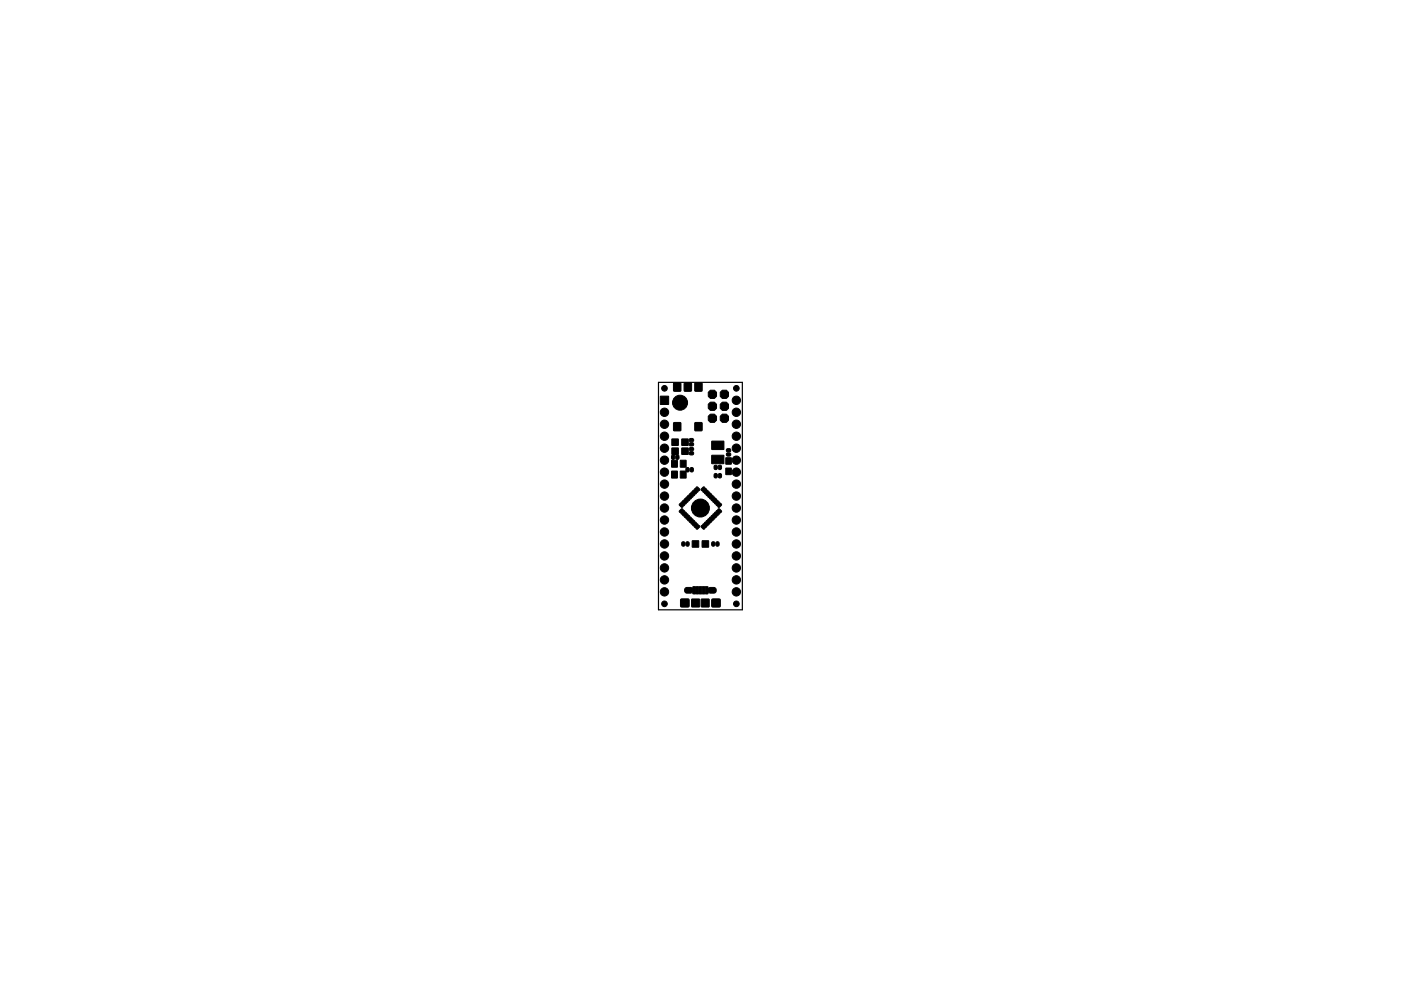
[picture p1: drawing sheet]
<svg xmlns="http://www.w3.org/2000/svg" width="297mm" height="210mm" viewBox="0 0 297 210" stroke-linecap="round" stroke-linejoin="round" font-family="sans-serif">
<path d="M139.6 81.1h17.8v48.3h-17.8z" fill="none" stroke="#000" stroke-width=".25"/>
<g fill="#000" stroke="#000" stroke-width=".21">
<path d="M140 84.1h1.7v1.7h-1.7zM142.5 93.2h1.3v1.3h-1.3zM142.5 95.1h1.3v1.3h-1.3zM142.5 96.6a.36 .36 0 0 1 .6 .2v.3a.36 .36 0 0 1-.4 .4 .36 .36 0 0 1-.3-.4zM142.4 97.7h1.2v1.4h-1.2zM143.3 96.7a.36 .36 0 0 1 .4-.2 .36 .36 0 0 1 .3 .3v.3a.36 .36 0 0 1-.4 .4 .36 .36 0 0 1-.3-.4zM142.8 89.7h1.5v1.7h-1.5zM142.8 81.3h1.5v1.7h-1.5zM144.6 93.2h1.3v1.3h-1.3zM144.6 95.1h1.3v1.3h-1.3zM144.3 97.7h1.2v1.4h-1.2zM145.5 99.3a.36 .36 0 0 1 .4-.1 .36 .36 0 0 1 .2 .3v.3a.36 .36 0 0 1-.3 .3 .36 .36 0 0 1-.4-.3z"/>
<path d="M145.1 81.3h1.5v1.7h-1.5zM146.2 95.1a.58 .58 0 0 1 .9 .1v.2a.55 .55 0 0 1-1 0zM146.3 95.9l.4-.1a.36 .36 0 0 1 .4 .4 .36 .36 0 0 1-.4 .3h-.3a.36 .36 0 0 1-.3-.2 .36 .36 0 0 1 .2-.4zM146.3 94l.4-.1a.36 .36 0 0 1 .4 .4 .36 .36 0 0 1-.4 .3h-.3a.36 .36 0 0 1-.3-.2 .36 .36 0 0 1 .2-.4zM146.2 93.2a.58 .58 0 0 1 .9 .1v.2a.55 .55 0 0 1-1 0zM146.4 99.3a.36 .36 0 0 1 .4-.1 .36 .36 0 0 1 .2 .3v.3a.36 .36 0 0 1-.3 .3 .36 .36 0 0 1-.4-.3zM147.3 89.7h1.5v1.7h-1.5zM147.3 81.3h1.5v1.7h-1.5zM150.6 82.8h.8l.5 .4v.8l-.4 .5h-.8l-.5-.4v-.8zM150.2 85.7l.4-.4h.9l.4 .5v.8l-.5 .5h-.8l-.4-.5zM150.2 88.3l.4-.4h.9l.4 .4v.9l-.5 .4h-.8l-.4-.5zM150.9 96.6h2.6v1.8h-2.6z"/>
<path d="M151.4 98.8a.36 .36 0 0 1 .4-.1 .36 .36 0 0 1 .3 .3v.3a.36 .36 0 0 1-.4 .3 .36 .36 0 0 1-.3-.3zM152.7 83.2l.5-.4h.8l.5 .5-.1 .8-.4 .4h-.9l-.4-.4zM152.7 85.7l.5-.4h.8l.5 .5-.1 .8-.4 .5h-.9l-.4-.5zM152.7 88.3l.5-.4h.8l.5 .4-.1 .9-.4 .4h-.9l-.4-.5zM152.4 98.7a.36 .36 0 0 1 .6 .3v.3a.36 .36 0 0 1-.4 .3 .36 .36 0 0 1-.3-.3zM150.9 93.6h2.6v1.8h-2.6zM154 95.3a.58 .58 0 0 1 .9 .1v.2a.55 .55 0 0 1-.9 0zM154 96.2a.58 .58 0 0 1 .9 .1v.2a.55 .55 0 0 1-.9 0zM153.9 99.3h1.1v1.4h-1.1zM153.9 97.1h1.1v1.4h-1.1zM142.4 100h1.2v1.4h-1.2zM144.4 108a.24 .24 0 0 1 .4 0 .24 .24 0 0 1 0 .3l-.4 .4a.24 .24 0 0 1-.3 0 .24 .24 0 0 1 0-.3z"/>
<path d="M144.1 106.9l.2-.1 .5 .5a.24 .24 0 0 1 0 .3 .24 .24 0 0 1-.4 0l-.4-.4zM144.8 108.3a.24 .24 0 0 1 .3 .1 .24 .24 0 0 1 0 .3l-.3 .4a.24 .24 0 0 1-.4-.1 .24 .24 0 0 1 0-.3zM144.5 106.5h.2l.4 .4a.24 .24 0 0 1 0 .3 .24 .24 0 0 1-.3 0l-.4-.4zM144.6 115.1a.36 .36 0 0 1 .4-.2 .36 .36 0 0 1 .2 .4v.3a.36 .36 0 0 1-.3 .3 .36 .36 0 0 1-.4-.3zM144.8 109.1l.3-.4a.24 .24 0 0 1 .4 0 .24 .24 0 0 1 0 .3l-.4 .4a.24 .24 0 0 1-.3 0 .24 .24 0 0 1 0-.3zM144.8 106.2l.2-.1 .5 .5a.24 .24 0 0 1 0 .3 .24 .24 0 0 1-.4 0l-.4-.5zM145.5 109a.24 .24 0 0 1 .3 .1 .24 .24 0 0 1 0 .3l-.3 .4a.24 .24 0 0 1-.4-.1 .24 .24 0 0 1 0-.3zM145.2 105.8h.2l.4 .4a.24 .24 0 0 1 0 .3 .24 .24 0 0 1-.3 0l-.4-.4zM145.5 115.1a.36 .36 0 0 1 .4-.2 .36 .36 0 0 1 .2 .4v.3a.36 .36 0 0 1-.3 .3 .36 .36 0 0 1-.4-.3zM145.5 109.8l.4-.4a.24 .24 0 0 1 .3 0 .24 .24 0 0 1 0 .3l-.4 .4a.24 .24 0 0 1-.3 0 .24 .24 0 0 1 0-.3zM144.3 100h1.2v1.4h-1.2zM145.5 105.5l.2-.1 .5 .4a.24 .24 0 0 1 0 .4 .24 .24 0 0 1-.3 0l-.5-.5z"/>
<path d="M145.8 110.1l.4-.3a.24 .24 0 0 1 .3 0 .24 .24 0 0 1 0 .3l-.3 .4a.24 .24 0 0 1-.4-.1 .24 .24 0 0 1 0-.3zM145.8 105.2l.3-.1 .4 .4a.24 .24 0 0 1 0 .3 .24 .24 0 0 1-.3 0l-.4-.4zM146.2 110.5l.4-.4a.24 .24 0 0 1 .3 0 .24 .24 0 0 1 0 .3l-.4 .4a.24 .24 0 0 1-.3 0 .24 .24 0 0 1 0-.3zM146.2 104.8l.3-.1 .4 .4a.24 .24 0 0 1 0 .4 .24 .24 0 0 1-.3 0l-.5-.5zM146.5 110.8l.4-.3a.24 .24 0 0 1 .3 0 .24 .24 0 0 1 0 .3l-.3 .4a.24 .24 0 0 1-.3 0 .24 .24 0 0 1-.1-.4zM146.5 104.5l.3-.1 .4 .4a.24 .24 0 0 1 0 .3 .24 .24 0 0 1-.3 0l-.4-.4zM146.9 111.2l.4-.4a.24 .24 0 0 1 .3 0 .24 .24 0 0 1 0 .4l-.4 .3a.24 .24 0 0 1-.3 0 .24 .24 0 0 1 0-.3zM146.9 104.1l.3-.1 .4 .4a.24 .24 0 0 1 0 .4 .24 .24 0 0 1-.3 0l-.5-.5zM147.2 111.5l.4-.3a.24 .24 0 0 1 .3 0 .24 .24 0 0 1 .1 .3l-.4 .4a.24 .24 0 0 1-.3 0 .24 .24 0 0 1-.1-.4zM147.3 103.7h.2l.5 .4a.24 .24 0 0 1-.1 .3 .24 .24 0 0 1-.3 0l-.4-.4zM147.6 111.9l.4-.4a.24 .24 0 0 1 .3 0 .24 .24 0 0 1 0 .4l-.4 .3a.24 .24 0 0 1-.3 0 .24 .24 0 0 1 0-.3zM147.6 103.4l.3-.1 .4 .4a.24 .24 0 0 1 0 .3 .24 .24 0 0 1-.3 .1l-.4-.5z"/>
<path d="M146.8 114.7h1.3v1.4h-1.3zM148.7 111.6l.3-.1 .4 .4a.24 .24 0 0 1 0 .3 .24 .24 0 0 1-.3 0l-.5-.4zM148.7 103.7l.4-.3a.24 .24 0 0 1 .3 0 .24 .24 0 0 1 0 .3l-.4 .4a.24 .24 0 0 1-.3-.1 .24 .24 0 0 1 0-.3zM149.1 111.2l.2-.1 .5 .4a.24 .24 0 0 1-.1 .4 .24 .24 0 0 1-.3 0l-.4-.5zM149 104.1l.4-.4a.24 .24 0 0 1 .3 0 .24 .24 0 0 1 .1 .3l-.4 .4a.24 .24 0 0 1-.3 0 .24 .24 0 0 1-.1-.3zM149.4 110.9l.3-.1 .4 .4a.24 .24 0 0 1 0 .3 .24 .24 0 0 1-.3 0l-.4-.4zM149.4 104.4l.4-.3a.24 .24 0 0 1 .3 0 .24 .24 0 0 1 0 .3l-.4 .4a.24 .24 0 0 1-.3 0 .24 .24 0 0 1 0-.4zM148.9 114.7h1.3v1.4h-1.3zM149.8 110.5l.2-.1 .5 .4a.24 .24 0 0 1-.1 .4 .24 .24 0 0 1-.3 0l-.4-.5zM150.1 104.4a.24 .24 0 0 1 .3 0 .24 .24 0 0 1 .1 .4l-.4 .3a.24 .24 0 0 1-.3 0 .24 .24 0 0 1 0-.3zM150.1 110.1h.3l.4 .4a.24 .24 0 0 1 0 .3 .24 .24 0 0 1-.3 0l-.4-.4zM150.5 104.8a.24 .24 0 0 1 .3 0 .24 .24 0 0 1 0 .3l-.4 .4a.24 .24 0 0 1-.3 0 .24 .24 0 0 1 0-.4z"/>
<path d="M150.9 115.1a.36 .36 0 0 1 .4-.2 .36 .36 0 0 1 .3 .4v.3a.36 .36 0 0 1-.4 .3 .36 .36 0 0 1-.3-.3zM150.5 109.8l.2-.1 .5 .4a.24 .24 0 0 1 0 .3 .24 .24 0 0 1-.4 .1l-.4-.5zM150.8 105.1a.24 .24 0 0 1 .4 0 .24 .24 0 0 1 0 .4l-.4 .3a.24 .24 0 0 1-.3 0 .24 .24 0 0 1 0-.3zM151.4 100.6a.36 .36 0 0 1 .4-.1 .36 .36 0 0 1 .3 .3v.3a.36 .36 0 0 1-.4 .3 .36 .36 0 0 1-.3-.3zM150.9 109.4h.2l.4 .4a.24 .24 0 0 1 0 .3 .24 .24 0 0 1-.3 0l-.4-.4zM151.2 105.5a.24 .24 0 0 1 .3 0 .24 .24 0 0 1 0 .3l-.3 .4a.24 .24 0 0 1-.4 0 .24 .24 0 0 1 0-.4zM151.8 115.1a.36 .36 0 0 1 .4-.2 .36 .36 0 0 1 .3 .4v.3a.36 .36 0 0 1-.4 .3 .36 .36 0 0 1-.3-.3zM151.2 109.1l.2-.1 .5 .4a.24 .24 0 0 1 0 .3 .24 .24 0 0 1-.4 .1l-.4-.5zM151.5 105.8a.24 .24 0 0 1 .4 0 .24 .24 0 0 1 0 .4l-.4 .3a.24 .24 0 0 1-.3 0 .24 .24 0 0 1 0-.3zM151.5 108.7l.3-.1 .4 .5a.24 .24 0 0 1 0 .3 .24 .24 0 0 1-.3 0l-.4-.4zM151.9 106.2a.24 .24 0 0 1 .3 0 .24 .24 0 0 1 0 .3l-.3 .4a.24 .24 0 0 1-.4 0 .24 .24 0 0 1 0-.3zM152.3 100.6a.36 .36 0 0 1 .4-.1 .36 .36 0 0 1 .3 .3v.3a.36 .36 0 0 1-.4 .3 .36 .36 0 0 1-.3-.3z"/>
<path d="M151.9 108.4l.2-.1 .5 .4a.24 .24 0 0 1 0 .3 .24 .24 0 0 1-.4 .1l-.4-.5zM152.2 106.5a.24 .24 0 0 1 .4 .1 .24 .24 0 0 1 0 .3l-.4 .3a.24 .24 0 0 1-.3 0 .24 .24 0 0 1 0-.3zM152.2 108l.3-.1 .4 .5a.24 .24 0 0 1 0 .3 .24 .24 0 0 1-.3 0l-.4-.4zM152.6 106.9a.24 .24 0 0 1 .3 0 .24 .24 0 0 1 0 .3l-.3 .4a.24 .24 0 0 1-.4 0 .24 .24 0 0 1 0-.3zM144.3 127.1h1.8v1.6h-1.8zM145.3 124.8l1.1-.2a.62 .62 0 0 1 .5 .6 .62 .62 0 0 1-.5 .7h-.7a.64 .64 0 0 1-.4-1.1zM146.7 127.1h1.6v1.6h-1.6zM146.9 124.5h.6l-.1 1.5-.5-.1zM147.6 124.5h.5v1.5l-.6-.1zM148.2 124.5h.6l-.1 1.5-.5-.1zM148.7 127.1h1.6v1.6h-1.6zM148.9 124.5h.6l-.1 1.5-.5-.1z"/>
<path d="M149.6 124.5h.5v1.5l-.6-.1zM150.3 124.8l1-.2a.62 .62 0 0 1 .6 .6 .62 .62 0 0 1-.6 .7h-.7a.64 .64 0 0 1-.3-1.1zM151 127.1h1.7v1.6h-1.7z"/>
<circle cx="140.9" cy="97.6" r=".89"/>
<circle cx="140.9" cy="90" r=".89"/>
<circle cx="140.9" cy="87.5" r=".89"/>
<circle cx="140.9" cy="95.1" r=".89"/>
<circle cx="140.9" cy="92.6" r=".89"/>
<circle cx="140.9" cy="82.4" r=".6"/>
<circle cx="144.2" cy="85.4" r=".61"/>
<circle cx="144.2" cy="85.4" r="1.59"/>
<circle cx="156.1" cy="97.6" r=".89"/>
<circle cx="156.1" cy="87.5" r=".89"/>
<circle cx="156.1" cy="92.6" r=".89"/>
<circle cx="156.1" cy="84.9" r=".89"/>
<circle cx="156.1" cy="90" r=".89"/>
<circle cx="156.1" cy="95.1" r=".89"/>
<circle cx="156.1" cy="82.4" r=".6"/>
<circle cx="140.9" cy="112.9" r=".89"/>
<circle cx="140.9" cy="105.3" r=".89"/>
<circle cx="140.9" cy="102.7" r=".89"/>
<circle cx="140.9" cy="100.2" r=".89"/>
<circle cx="140.9" cy="118" r=".89"/>
<circle cx="140.9" cy="110.3" r=".89"/>
<circle cx="140.9" cy="107.8" r=".89"/>
<circle cx="140.9" cy="115.4" r=".89"/>
<circle cx="148.5" cy="107.8" r="1.9"/>
<circle cx="156.1" cy="105.3" r=".89"/>
<circle cx="156.1" cy="118" r=".89"/>
<circle cx="156.1" cy="115.4" r=".89"/>
<circle cx="156.1" cy="107.8" r=".89"/>
<circle cx="156.1" cy="110.3" r=".89"/>
<circle cx="156.1" cy="102.7" r=".89"/>
<circle cx="156.1" cy="112.9" r=".89"/>
<circle cx="156.1" cy="100.2" r=".89"/>
<circle cx="140.9" cy="125.6" r=".89"/>
<circle cx="140.9" cy="123" r=".89"/>
<circle cx="140.9" cy="120.5" r=".89"/>
<circle cx="140.9" cy="128.1" r=".6"/>
<circle cx="145" cy="127.7" r=".35"/>
<circle cx="145" cy="128.2" r=".35"/>
<circle cx="145.9" cy="125.2" r=".35"/>
<circle cx="146.1" cy="125.2" r=".35"/>
<circle cx="150.9" cy="125.2" r=".35"/>
<circle cx="151.1" cy="125.2" r=".35"/>
<circle cx="152" cy="127.7" r=".35"/>
<circle cx="152" cy="128.2" r=".35"/>
<circle cx="156.1" cy="120.5" r=".89"/>
<circle cx="156.1" cy="123" r=".89"/>
<circle cx="156.1" cy="125.6" r=".89"/>
<circle cx="156.1" cy="128.1" r=".6"/>
</g>
</svg>
